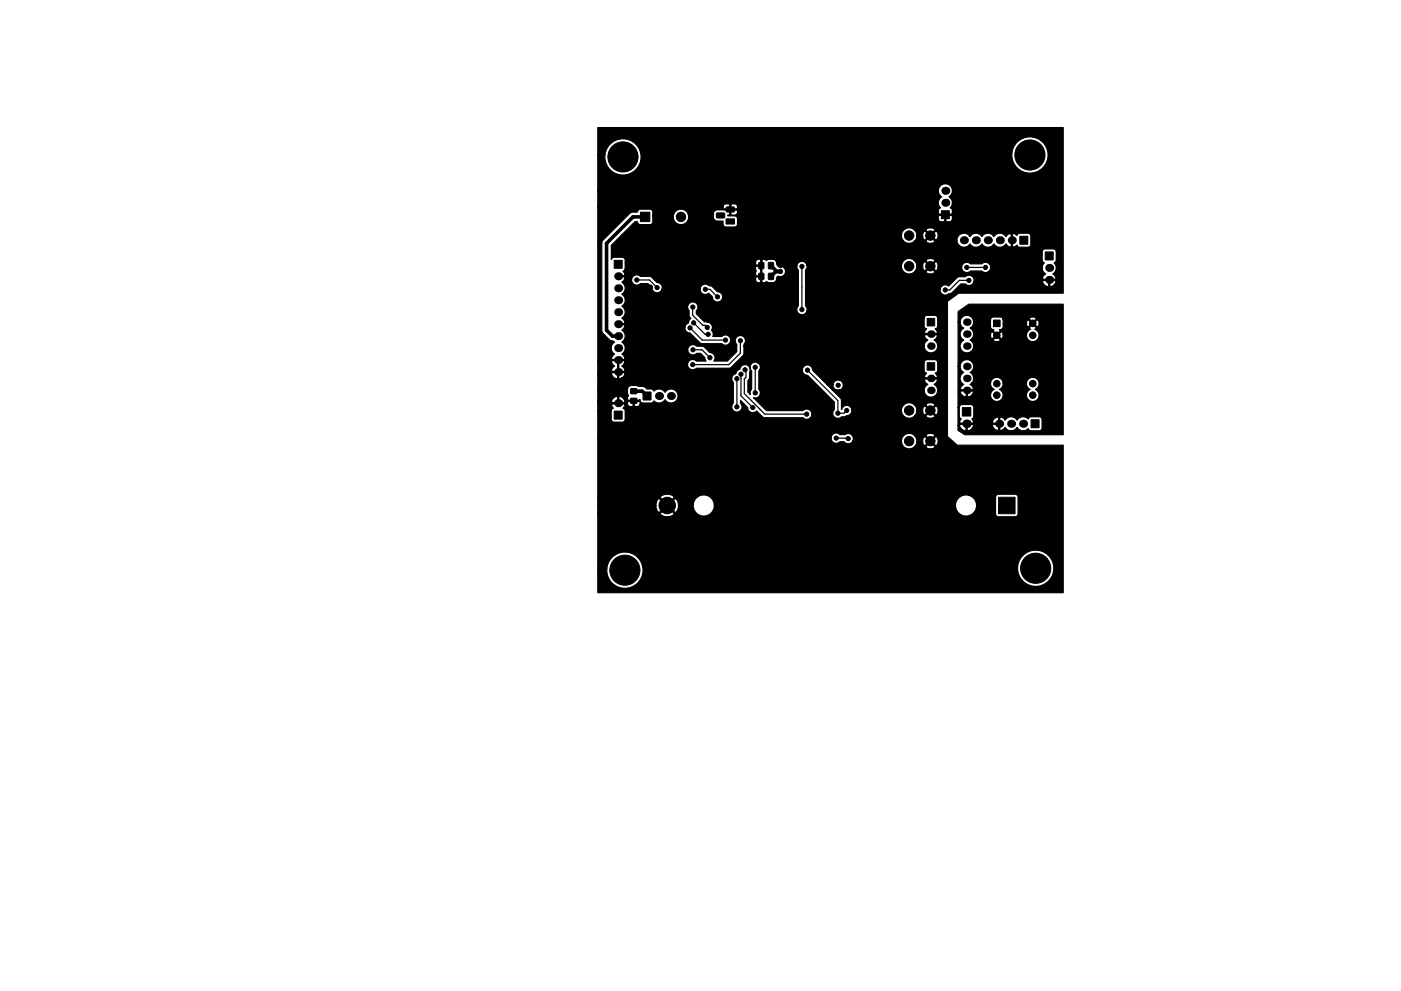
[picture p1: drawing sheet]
<svg xmlns="http://www.w3.org/2000/svg" width="297mm" height="210mm" viewBox="0 0 297 210" stroke-linecap="round" stroke-linejoin="round" font-family="sans-serif">
<g fill="#000">
<circle cx="131.1" cy="58.6" r=".85"/>
<circle cx="200.4" cy="40.5" r=".85"/>
<circle cx="200.4" cy="43" r=".85"/>
<circle cx="204.4" cy="51" r=".85"/>
<circle cx="206.9" cy="51" r=".85"/>
<circle cx="209.4" cy="51" r=".85"/>
<circle cx="212" cy="51" r=".85"/>
<circle cx="214.5" cy="51" r=".85"/>
<circle cx="222.5" cy="56.8" r=".85"/>
<circle cx="222.5" cy="59.4" r=".85"/>
<circle cx="131.1" cy="63.7" r=".85"/>
<circle cx="131.1" cy="68.8" r=".85"/>
<circle cx="131.1" cy="71.3" r=".85"/>
<circle cx="131.1" cy="66.2" r=".85"/>
<circle cx="131.1" cy="73.9" r=".85"/>
<circle cx="131.1" cy="61.2" r=".85"/>
<circle cx="131.1" cy="78.9" r=".85"/>
<circle cx="131.1" cy="76.4" r=".85"/>
<circle cx="197.4" cy="70.9" r=".8"/>
<circle cx="197.4" cy="73.4" r=".8"/>
<circle cx="205" cy="68.3" r=".8"/>
<circle cx="205" cy="70.9" r=".8"/>
<circle cx="205" cy="73.4" r=".8"/>
<circle cx="205" cy="77.7" r=".8"/>
<circle cx="131.1" cy="85.5" r=".85"/>
<circle cx="139.7" cy="84" r=".85"/>
<circle cx="142.3" cy="84" r=".85"/>
<circle cx="197.4" cy="80.3" r=".8"/>
<circle cx="197.4" cy="82.8" r=".8"/>
<circle cx="204.9" cy="89.9" r=".9"/>
<circle cx="205" cy="82.8" r=".8"/>
<circle cx="205" cy="80.3" r=".8"/>
<circle cx="211.8" cy="89.9" r=".85"/>
<circle cx="214.4" cy="89.9" r=".85"/>
<circle cx="216.9" cy="89.9" r=".85"/>
</g>
<g fill="#000" stroke="#000" stroke-width=".21">
<path d="M130.2 55.2h1.7v1.7h-1.7zM135.8 45h2v2h-2zM151.9 45.2h1.6l.2 .2-.1 .7-.2 .2-1.4-.1-.1-.2zM154 44l1.6-.1 .1 .2v.7l-.2 .2h-1.4l-.2-.3zM153.9 46.4h1.8v1.1h-1.8zM160.9 55.7h1v1.3h-1zM160.9 58h1v1.3h-1zM163 55.7h1l-.1 1.3h-1zM163 58h1l-.1 1.3h-1zM199.6 44.7h1.7v1.7h-1.7zM216.2 50.1h1.7v1.7h-1.7zM221.6 53.4h1.7v1.7h-1.7z"/>
<path d="M196.6 67.5h1.6v1.6h-1.6zM196.6 76.9h1.6v1.6h-1.6zM210.6 67.9h1.4v1.4h-1.4zM130.2 87.2h1.7v1.7h-1.7zM133.7 82.5h1.3v1h-1.2zM133.7 84.5h1.3v1l-1.2 .1zM136.3 83.2h1.7v1.7h-1.7zM204 86.5h1.8v1.8h-1.8zM218.6 89.1h1.7v1.7h-1.7zM211.7 105.5h3.5v3.5h-3.5z"/>
<circle cx="132.1" cy="33.3" r="3.2"/>
<circle cx="218.4" cy="32.9" r="3.2"/>
<circle cx="135" cy="59.4" r=".45"/>
<circle cx="144.4" cy="46" r="1"/>
<circle cx="165.5" cy="56.3" r=".45"/>
<circle cx="165.5" cy="57.6" r=".45"/>
<circle cx="170" cy="56.5" r=".45"/>
<circle cx="187.2" cy="56.4" r=".45"/>
<circle cx="192.8" cy="50" r="1"/>
<circle cx="192.8" cy="56.5" r="1"/>
<circle cx="197.3" cy="50" r="1"/>
<circle cx="197.3" cy="56.5" r="1"/>
<circle cx="197.6" cy="47" r=".45"/>
<circle cx="205" cy="56.7" r=".45"/>
<circle cx="205.4" cy="59.5" r=".45"/>
<circle cx="208.9" cy="56.7" r=".45"/>
<circle cx="213.1" cy="48" r=".45"/>
<circle cx="135.2" cy="78.6" r=".45"/>
<circle cx="137.9" cy="60.9" r=".45"/>
<circle cx="138.3" cy="74.9" r=".45"/>
<circle cx="139.3" cy="61" r=".45"/>
<circle cx="146.3" cy="69.6" r=".45"/>
<circle cx="146.8" cy="79.2" r=".45"/>
<circle cx="146.9" cy="77.4" r=".45"/>
<circle cx="146.9" cy="65.1" r=".45"/>
<circle cx="146.9" cy="74.2" r=".45"/>
<circle cx="147.1" cy="68.5" r=".45"/>
<circle cx="149.5" cy="61.4" r=".45"/>
<circle cx="150" cy="69.5" r=".45"/>
<circle cx="150.1" cy="70.9" r=".45"/>
<circle cx="150.5" cy="75.9" r=".45"/>
<circle cx="152.1" cy="63" r=".45"/>
<circle cx="153.8" cy="72.2" r=".45"/>
<circle cx="154.3" cy="60.5" r=".45"/>
<circle cx="155.7" cy="67.2" r=".45"/>
<circle cx="157" cy="72.3" r=".45"/>
<circle cx="157.1" cy="79.4" r=".45"/>
<circle cx="158" cy="78.5" r=".45"/>
<circle cx="160.1" cy="77.9" r=".45"/>
<circle cx="161" cy="73.1" r=".45"/>
<circle cx="170" cy="65.7" r=".45"/>
<circle cx="170.5" cy="75.8" r=".45"/>
<circle cx="171.2" cy="78.5" r=".45"/>
<circle cx="176.5" cy="76.8" r=".45"/>
<circle cx="200.4" cy="61.5" r=".45"/>
<circle cx="211.3" cy="71.1" r=".7"/>
<circle cx="219" cy="68.6" r=".7"/>
<circle cx="219" cy="71.1" r=".7"/>
<circle cx="135.7" cy="92.2" r=".45"/>
<circle cx="139.8" cy="92.8" r=".45"/>
<circle cx="144.8" cy="89.4" r=".45"/>
<circle cx="150.5" cy="91.9" r=".45"/>
<circle cx="151.7" cy="91.9" r=".45"/>
<circle cx="151.7" cy="85.7" r=".45"/>
<circle cx="152.7" cy="80.9" r=".45"/>
<circle cx="152.9" cy="91.9" r=".45"/>
<circle cx="156.2" cy="80.3" r=".45"/>
<circle cx="156.2" cy="86.3" r=".45"/>
<circle cx="159.6" cy="86.5" r=".45"/>
<circle cx="160.1" cy="83.4" r=".45"/>
<circle cx="163.8" cy="85.6" r=".45"/>
<circle cx="164.5" cy="81.7" r=".45"/>
<circle cx="164.6" cy="92.9" r=".45"/>
<circle cx="170.1" cy="86.5" r=".45"/>
<circle cx="171" cy="87.9" r=".45"/>
<circle cx="171.9" cy="85.6" r=".45"/>
<circle cx="172.4" cy="81.7" r=".45"/>
<circle cx="177.3" cy="93" r=".45"/>
<circle cx="177.6" cy="87.7" r=".45"/>
<circle cx="177.7" cy="81.7" r=".45"/>
<circle cx="179.5" cy="87.1" r=".45"/>
<circle cx="179.6" cy="85.6" r=".45"/>
<circle cx="179.8" cy="93.1" r=".45"/>
<circle cx="180" cy="81.7" r=".45"/>
<circle cx="192.8" cy="87.1" r="1"/>
<circle cx="192.8" cy="93.6" r="1"/>
<circle cx="193.4" cy="80.4" r=".45"/>
<circle cx="197.3" cy="87.1" r="1"/>
<circle cx="197.3" cy="93.6" r="1"/>
<circle cx="211.3" cy="81.4" r=".7"/>
<circle cx="211.3" cy="83.8" r=".7"/>
<circle cx="219" cy="81.4" r=".7"/>
<circle cx="219" cy="83.8" r=".7"/>
<circle cx="141.5" cy="107.2" r="1.75"/>
<circle cx="132.5" cy="121" r="3.2"/>
<circle cx="219.6" cy="120.6" r="3.2"/>
</g>
<path d="M136.8 46h-2.6l-5.6 5.6v18.4l1.3 1.3h1.2M163.5 56.4l1.2 1.2M165.5 57.6h-1l-1 1M134.4 83h1.8l1 1" fill="none" stroke="#000" stroke-width=".76"/>
<g fill="none" stroke="#000" stroke-width=".25">
<path d="M135 59.4h2.7l1.6 1.6M170 56.5v9.2M205 56.7h3.9M205.4 59.5h-2l-2 2h-1M146.3 69.6l2.6 2.6h4.9M146.9 65.1v1.8l2.1 2.1h.5l.5 .5M146.9 74.2h1.9l1.7 1.7M147.1 68.5l2.4 2.4h.6M149.5 61.4h1l1.6 1.6M157 72.3v2.6l-2.5 2.5h-7.6M157.1 79.4v4.6l2.5 2.5M158 78.5l.2 .2v1.4l-.4 .3v3.1l4.4 4.4h8.8"/>
<path d="M160.1 77.9v5.5M171.2 78.5l6.4 6.5v2.7h1.3l.6-.6M156.2 80.3v6M177.3 93l2.5 .1"/>
</g>
<path d="M126.7 27.1h98.7v35.1h-22.1l-2.4 1.8v28.6l2.1 1.9h22.4v31.2h-98.7v-5.1h2v.8a3.8 3.8 0 0 0 4.4 3.4 3.8 3.8 0 0 0 3.1-4.6h79.5v.7a3.9 3.9 0 0 0 5.9 2.9 3.9 3.9 0 0 0 0-6.5 3.9 3.9 0 0 0-5.9 2.9h-79.5v-.3a3.9 3.9 0 0 0-4.1-2.8 3.9 3.9 0 0 0-3.4 3.5h-2v-11.7h13.3l.2 .4a2.4 2.4 0 0 0 2.6 0l.2-.4-1.5-1.5-1.5 1.5h-13.3v-1.6h12.4a1.52 1.52 0 0 0 .7 1.4l1.5-1.5h.3l1.5 1.5 .4-.1 .2-.5 .1-1.1h3.2v.5a2.25 2.25 0 0 0 2.4 2 2.25 2.25 0 0 0 2-2.5h51.2v.5a2.25 2.25 0 0 0 3.3 1.7 2.25 2.25 0 0 0 .3-3.7h4.9v3.5a.64 .64 0 0 0 .6 .6h3.5l.5-.2 .1-.4v-3.5a.64 .64 0 0 0-.6-.6h-3.6l-.4 .2-.1 .4h-4.9a2.24 2.24 0 0 0-3.6 1.5h-51.2v-.4a2.25 2.25 0 0 0-2.4-1.6 2.25 2.25 0 0 0-2 2h-3.2l-.3-1.1-.4-.1-1.5 1.4h-.3l-1.5-1.4a1.58 1.58 0 0 0-.7 1.5h-12.4v-1.7h13.3l1.5 1.5 1.5-1.5-.2-.4a2.4 2.4 0 0 0-2.6 0l-.2 .4h-13.3v-12.7h49.5a1.09 1.09 0 0 0 .6 1 1.09 1.09 0 0 0 1.3-.2l.9 .1a1.09 1.09 0 0 0 1.9-.4h10.2v.4a1.64 1.64 0 0 0 1.1 1.3 1.64 1.64 0 0 0 1.7-.4h2.4l.1 .3 .6 .2 1.1-.2 .1-.3-.9-.9-1 .9h-2.4l.3-.3 .2-.7h1.2a.81 .81 0 0 0 .5 .8l1-.9h.3l1 .9h.3l.2-1-.2-.8-.3-.1-1 1h-.3l-1-1a.94 .94 0 0 0-.5 1.1h-1.2l-.1-.6-.4-.6h2.4l1 .9 .9-.9-.1-.3-.9-.3-.8 .3-.1 .3h-2.4a1.64 1.64 0 0 0-1.7-.5 1.64 1.64 0 0 0-1.1 1.4h-10.2a1.09 1.09 0 0 0-.4-1.2 1.09 1.09 0 0 0-1.3 0l-1.2-.1a1.09 1.09 0 0 0-1.8 .8h-49.5v-5.7h2.9v1.7a.64 .64 0 0 0 .6 .7h1.8l.4-.3 .1-2.2-.4-.5 .1-.1a.67 .67 0 0 0 .2-.8h-2.7v.3l.4 .6-.4 .3-.1 .3h-2.9v-1.6h6.3a.64 .64 0 0 0 .7 .7h.4l.1-.2v-.9h.3v.9l.2 .2 .5-.1a.65 .65 0 0 0 .3-1h-2.3l-.2 .4h-6.3v-.4h2.9l.1 .2h1.2v-1.2h.3v1.2h1.2a1.07 1.07 0 0 0-1.5-1.2 1.12 1.12 0 0 0-1.3 1h-2.9v-2.5h6.3v.8l.3 .5-.3 .3v.5l.2 .1h2.3l.2-.1a.65 .65 0 0 0 .6 .7h1.9l.4-.5a1.49 1.49 0 0 0 2.4-.2 1.49 1.49 0 0 0 2.2 .4 1.49 1.49 0 0 0 0-2.3 1.49 1.49 0 0 0-2.2 .3 1.49 1.49 0 0 0-2.4-.2l-.3-.4-1.2-.1-.7-.5-2.5-.2a.89 .89 0 0 0-.9 .9h-6.3v-3.4h2.9l.4 .6a.81 .81 0 0 0 .9 .4v-1.2h.3v1.2l.2 .1 .4-.2h23.4v.5l.3 .4-.1 4.5a1.09 1.09 0 0 0 .1 1.5 1.09 1.09 0 0 0 1.5 0 1.09 1.09 0 0 0 0-1.5v-.7l1.5 1.6a1.08 1.08 0 0 0 .7 1 1.08 1.08 0 0 0 1.2-.3l1.6 1.4h8.3a1.09 1.09 0 0 0 1.5 0 1.09 1.09 0 0 0 0-1.5 1.09 1.09 0 0 0-1.5 0h-7.8l-2.7-2.7a1.09 1.09 0 0 0 1.3-.5 1.09 1.09 0 0 0-.2-1.3v-3.9l.2-.3h9v.2a1.08 1.08 0 0 0 1.1 1l5.7 5.7v1.6a1.09 1.09 0 0 0 0 1.5 1.09 1.09 0 0 0 1.5 0h.7l.4-.2a1.09 1.09 0 0 0 1.1-1.3h10.5v.4a1.64 1.64 0 0 0 1.1 1.3 1.64 1.64 0 0 0 1.7-.4h2.4l.1 .3 .6 .2 1.1-.2 .1-.3-.9-.9-1 .9h-2.4l.3-.3 .2-.7h1.2a.81 .81 0 0 0 .5 .8l1-.9h.3l1 .9h.3l.2-1-.2-.8-.3-.1-1 1h-.3l-1-1a.94 .94 0 0 0-.5 1.1h-1.2l-.1-.6-.4-.6h2.4l1 .9 .9-.9-.1-.3-.9-.3-.8 .3-.1 .3h-2.4a1.64 1.64 0 0 0-1.7-.5 1.64 1.64 0 0 0-1.1 1.4h-10.5v-.1a1.11 1.11 0 0 0-1.2-.8 1.11 1.11 0 0 0-1 .9v-2.2l-1.8-1.9h19.3l.1 .3a1.44 1.44 0 0 0 2.2 .9 1.44 1.44 0 0 0-.2-2.4l.4-.4a.62 .62 0 0 0 .2-.8h-2.5l-.1 .2 .1 .4 .6 .6-.5 .4-.3 .8h-19.3l-1.2-1.2h1.2a1.09 1.09 0 0 0 1.5 1.2 1.09 1.09 0 0 0 .3-1.9 1.09 1.09 0 0 0-1.7 .5l-.1 .2h-1.2l-3.1-3.2a1.09 1.09 0 0 0-1.1-1 1.09 1.09 0 0 0-1.1 1h-9l.1-.2a1.08 1.08 0 0 0-.6-1.3h35.3v1.8l.2 .3 .4 .2-.5 .6 .1 .4h2.5a.7 .7 0 0 0-.3-1l.3-.2 .2-.3-.1-2.1-.4-.3h-1.7a.64 .64 0 0 0-.7 .6h-35.5a1.09 1.09 0 0 0-1.2 .5 1.09 1.09 0 0 0 .2 1.3v3.9l-.3 .4v.7l-.5-.5v-2.5l.3-.5 .1-1.4a1.13 1.13 0 0 0-.9-1.4 1.13 1.13 0 0 0-1.3 1l-.7 .5a.57 .57 0 0 1-.6 .6l-.3 .7h-23.4l.5-.5 .2-.4-.1-.2h-2.7l-.1 .2h-2.9v-2.5h2.9l.4 .6 .3 .3-.5 .5-.2 .4 .1 .2h1.2v-2.3h.3v2.3h1.2a.96 .96 0 0 0-.6-1.1l.5-.4h13.5a1.09 1.09 0 0 0 .6 1 1.09 1.09 0 0 0 1.2-.2h7.2l2.8-2.8 .1-1.9h38.2a1.44 1.44 0 0 0 2.2 1.3 1.44 1.44 0 0 0-.1-2.5l.4-.4a.62 .62 0 0 0 .2-.8h-2.5l-.1 .2 .1 .4 .6 .6-.5 .4-.3 .8h-38.2l.1-.4a1.09 1.09 0 0 0-.1-1.5 1.09 1.09 0 0 0-1.5 0 1.09 1.09 0 0 0 0 1.6v1.5l-2 2h-2.8a1.09 1.09 0 0 0 .1-1.2 1.09 1.09 0 0 0-1-.6l-1.4-1.3-1.5-.1a1.09 1.09 0 0 0-1.5 .1 1.09 1.09 0 0 0 .1 1.5 1.09 1.09 0 0 0 1.5 0h.8l.9 .9 .3 .7h-2.1a1.09 1.09 0 0 0-1.1-.3 1.09 1.09 0 0 0-.7 1h-13.5l.2-.5-.1-.3h-2.7l-.1 .3h-2.9v-25.2l.9 .1v18.5l.3 .6 1.2 1.2 .9 .3 .2 .3a1.49 1.49 0 0 0 .1 2.5l-.3 .3a.67 .67 0 0 0-.3 .9h2.7l.1-.4-.6-.8a1.49 1.49 0 0 0-.1-2.5 1.48 1.48 0 0 0 0-2.6l.6-.5h12.8v.2a1.08 1.08 0 0 0 1.1 1l2.3 2.2 4.5 .1a1.09 1.09 0 0 0 1.5-.1 1.09 1.09 0 0 0 0-1.5 1.09 1.09 0 0 0-1.5 0h-2l.1-.8-.4-.5a1.16 1.16 0 0 0 .1-1.2 1.16 1.16 0 0 0-1.1-.6h-.5l-.7-.8h47.3v1.8l.2 .3 .4 .2-.5 .6 .1 .4h2.5a.7 .7 0 0 0-.3-1l.3-.2 .2-.3-.1-2.1-.4-.3h-1.7a.64 .64 0 0 0-.7 .6h-47.3l-1-.9 .1-.8a1.09 1.09 0 0 0-.1-1.5 1.09 1.09 0 0 0-1.5 .1 1.09 1.09 0 0 0 0 1.5v1.1l.4 .6-.4 .4-.1 .5-.5 .4-.3 .6h-12.8l.1-.4-.1-.2h-1.5v-.3h1.5a.96 .96 0 0 0-.6-1.1 1.48 1.48 0 0 0 0-2.5 1.48 1.48 0 0 0 0-2.6 1.48 1.48 0 0 0 0-2.5l.6-.6h1.5v.2a1.09 1.09 0 0 0 .7 .9 1.09 1.09 0 0 0 1.2-.2h1.6l.8 .8a1.08 1.08 0 0 0 1 1.1 1.08 1.08 0 0 0 1.2-.8h8v.2a1.09 1.09 0 0 0 .7 .9 1.09 1.09 0 0 0 1.2-.2l.7 .9a1.09 1.09 0 0 0 1.2 1 1.09 1.09 0 0 0 1-1.1 1.09 1.09 0 0 0-1.1-1.1l-1.2-1.2-.4-.1a1.43 1.43 0 0 0-1.7-.1l-.4 .8h-8v-.2a1.08 1.08 0 0 0-1.1-1.2l-.6-.6h21.5a.65 .65 0 0 0 .4 .6 .65 .65 0 0 0 .7-.1v-1h-.9l-.2 .1v.4h-21.5l-.9-.6-2-.1a1.09 1.09 0 0 0-1.2-.2 1.09 1.09 0 0 0-.7 .9h-1.5l.1-.3-.1-.3-1.5 .1v-.3h1.5l.1-.4-.4-.6 .4-.4h27.7l.2 .4-.2 .9 .2 .1h.9v-2h-.9l-.2 .1v.5h-27.7l.1-1.4h27.6v.4l.2 .1h.9v-1h.2v4.6l.2 .2h.4a.49 .49 0 0 1 .9 0h.8a.92 .92 0 0 0 .9-1.1l.4-.3a1.09 1.09 0 0 0 1.4-1 1.09 1.09 0 0 0-1.4-1l-.1-.2h3.9l.1 .5 .3 .4-.1 7.7a1.09 1.09 0 0 0 .1 1.5 1.09 1.09 0 0 0 1.5-.1 1.09 1.09 0 0 0 0-1.5v-3.5h28.5a1.17 1.17 0 0 0 .7 1.1 1.17 1.17 0 0 0 1.3-.2l.6-.2 1.8-1.9 1 .1a1.09 1.09 0 0 0 1.8-.6h14.5l.4 .7a.81 .81 0 0 0 .9 .3v-1.2h.3v1.2l.2 .1 .5-.2 .4-.5 .2-.4-.1-.2h-2.7l-.1 .2h-14.5a1.08 1.08 0 0 0-.5-1.2 1.08 1.08 0 0 0-1.3 .2l-1.7 .1-1.9 1.9a1.09 1.09 0 0 0-1.8 .7h-28.5v-4.1l.3-.4v-.6h20v.3a1.64 1.64 0 0 0 1.1 1.4 1.64 1.64 0 0 0 1.7-.4h2.4l.1 .3 .6 .2 1.1-.2 .1-.3-.9-.9-1 .9h-2.4l.3-.3 .2-.8h1.2a.81 .81 0 0 0 .5 .9l1-.9h.3l1 .9 .3-.1 .2-.7h5a1.09 1.09 0 0 0 .6 1.1 1.09 1.09 0 0 0 1.3-.2l2.4 .1a1.09 1.09 0 0 0 1.8-.8h11l.2 .9 .5 .4-.5 .5-.2 .4 .1 .3h2.7a.96 .96 0 0 0-.6-1.2 1.48 1.48 0 0 0 .3-2.3l.4-.5v-1.9a.64 .64 0 0 0-.6-.6h-1.8l-.4 .3-.1 2.2 .4 .5-.3 .5-.1 .5h-11v-.2a1.09 1.09 0 0 0-.7-.9 1.09 1.09 0 0 0-1.1 .3l-2.5-.1a1.09 1.09 0 0 0-1.8 .7h-5v-.2a.81 .81 0 0 0-.5-.9l-1 1h-.3l-1-1-.2 .1-.3 .9h-1.2l-.1-.5-.4-.7h2.4l1 1 .9-1a1.15 1.15 0 0 0-1.9 0h-2.4l-.1-.1a1.64 1.64 0 0 0-2.7 1.1l-20-.1a1.09 1.09 0 0 0-1.2-.8 1.09 1.09 0 0 0-1 1h-3.9l-.3-.3a.93 .93 0 0 0-.9-1.1h-.8a.49 .49 0 0 1-.9 0l-.8 .2a.65 .65 0 0 0-.7-.1 .65 .65 0 0 0-.4 .6h-27.6v-.5a.64 .64 0 0 0-.7-.6h-1.8l-.5 .4v-2.9l2.2-2.3h59.3v.3a1.64 1.64 0 0 0 1.1 1.4 1.64 1.64 0 0 0 1.7-.4h2.4l.1 .3 .9 .2 .8-.2 .1-.3-.1-.1h4.8v.3a1.49 1.49 0 0 0 1.2 1.1 1.49 1.49 0 0 0 1.5-.7 1.49 1.49 0 0 0 2.6 0 1.49 1.49 0 0 0 2.5 0 1.49 1.49 0 0 0 2.6 0l.2 .4a.67 .67 0 0 0 .9 .2v-2.6h.3v2.6l.3 .1 .6-.4 .5 .4 1.8 .1a.64 .64 0 0 0 .7-.7l-.1-1.8-.2-.4-2.2-.1-.5 .5-.1-.1a.93 .93 0 0 0-1.1-.2 .96 .96 0 0 0-1.1 .5 1.49 1.49 0 0 0-2.6 0 1.49 1.49 0 0 0-2.5 0 1.49 1.49 0 0 0-2.6 0 1.49 1.49 0 0 0-1.6-.7 1.49 1.49 0 0 0-1.1 1.5h-4.8l-.8-.8-1 .9h-2.4l.3-.3 .2-.8h1.2a.81 .81 0 0 0 .5 .9l1-.9h.3l1 .9 .3-.1 .2-.9-.2-.8-.3-.1-1 1h-.3l-1-1a.94 .94 0 0 0-.5 1h-1.2l-.1-.5-.4-.7h2.4l1 1 .9-1-.1-.2-.9-.3-.8 .3-.1 .2h-2.4a1.64 1.64 0 0 0-1.7-.4 1.64 1.64 0 0 0-1.1 1.4h-59.3l2.8-2.8h.5l.2 .5 .4 .1 2.1 .1a.64 .64 0 0 0 .6-.7v-1.1h4.3a1.64 1.64 0 0 0 1.9 1.7 1.64 1.64 0 0 0 1.3-2.2h5.3v.6a.91 .91 0 0 0 .9 .9h1.2v.6a.64 .64 0 0 0 .6 .7l2.2-.1 .3-.4v-1.3h42.5a.64 .64 0 0 0 .7 .7l.5-.1 .2-.1v-1.2h.3v1.2l.1 .1h.7l.3-.1 .2-.4v-.7l-.1-.1h-2.7l-.2 .1v.6h-42.5l-.2-.4-.3-.2h-1.6v-.2l.4-.1v-.9h.3v.9l.1 .1h.6a.64 .64 0 0 0 .6-.3 .64 .64 0 0 0-.1-.7l-4.1-.1a.91 .91 0 0 0-.9 .9h-5.3l-.1-.2a1.64 1.64 0 0 0-1.7-.8 1.64 1.64 0 0 0-1.4 1.5h-4.3v-.9a.64 .64 0 0 0-.6-.6h-2.1l-.4 .2-.2 .4h-1.1l-.4 .2-5.7 5.7-.3 .7h-.9v-7.7h26.6l.2 .4h1.2v-.9h.3v.9h1.2a.64 .64 0 0 0 .1-.7 .64 .64 0 0 0-.6-.3h-.6l-.1 .1-1.2-.1-.3 .1-.2 .5h-26.6v-3.4h72.2l.3 .8 .5 .5a1.48 1.48 0 0 0-.3 2.3l-.4 .5-.1 .7 .2 .1h2.7l.1-.1v-.7l-.4-.5a1.49 1.49 0 0 0-.3-2.3 1.49 1.49 0 0 0 0-2.6 1.49 1.49 0 0 0-2.3 1.3h-72.2v-7.6h1.5v.8a3.8 3.8 0 0 0 4.5 3.4 3.8 3.8 0 0 0 3.1-4.6h78.7v.8a3.9 3.9 0 0 0 5.9 2.9 3.9 3.9 0 0 0 0-6.6 3.9 3.9 0 0 0-5.9 2.9h-78.7v-.3a3.9 3.9 0 0 0-4.1-2.7 3.9 3.9 0 0 0-3.5 3.4h-1.5zM203.1 66.1l2.3-1.6h20v27.7h-20.9l-1.4-.9v-1h.3l.5 .7a.71 .71 0 0 0 .9 .3v-1.3h.3v1.3l.2 .1 .7-.4 .4-.7h4l.4 .7 .7 .4 .2-.2v-1.2h-1.2l-.1 .3h-4l-.1-.3h-2.7l-.2 .3h-.3v-3.8h.3v1.9l.4 .5-.4 .6 .2 .3h2.7l.1-.2h4l.1 .2h1.2v-1.2h.3v2.6l.3 .1 .8-.6a1.49 1.49 0 0 0 2.5 0 1.49 1.49 0 0 0 2.4 .2l.5 .5h1.8a.64 .64 0 0 0 .6-.6v-1.9l-.2-.4-2.2-.1-.5 .5a1.5 1.5 0 0 0-2.4 .2 1.49 1.49 0 0 0-2.5 0l-.3-.3a.93 .93 0 0 0-1.1-.2 1.08 1.08 0 0 0-1.3 1h-4l-.4-.7 .5-.5-.1-2.3-.4-.3h-2a.64 .64 0 0 0-.6 .7h-.3v-3.3h.5l.3 .6a.77 .77 0 0 0 1 .3v-1.1h.2v1.1l.2 .1 .8-.4 .3-.6-.1-.2h-2.6l-.1 .2h-.5v-5.5h.5l.2 .8 .5 .5a1.43 1.43 0 0 0 0 2.6l-.4 .3a.62 .62 0 0 0-.2 .8h2.6l.1-.2-.2-.4-.5-.5 .3-.3h4l.2 .7 .6 .6a1.34 1.34 0 0 0-.5 2.1 1.34 1.34 0 0 0 2.1 0 1.34 1.34 0 0 0-.5-2.1l.6-.6 .2-.7h4.9l.2 .7 .5 .7a1.34 1.34 0 0 0-.4 2 1.34 1.34 0 0 0 2.1-.1 1.34 1.34 0 0 0-.5-2 1.34 1.34 0 0 0 .2-2.3 1.34 1.34 0 0 0-2.1 1h-4.9l-.1-.3a1.34 1.34 0 0 0-1.4-.9 1.34 1.34 0 0 0-1.2 1.2h-4l.2-.2a1.43 1.43 0 0 0-.5-2.1 1.44 1.44 0 0 0 0-2.5 1.44 1.44 0 0 0-2.1 1.2h-.5v-9.4h.5l.2 .8 .5 .5-.1 .1a1.44 1.44 0 0 0 .1 2.5 1.44 1.44 0 0 0-.4 2.1 1.44 1.44 0 0 0 2.2 0 1.44 1.44 0 0 0-.4-2.1l4.9-.1 .1 .2 .7 .2 .6-.2 .1-.2-.8-.8-.7 .8h-4.8l.6-.9h3.6l.2 .6 .2 .1 .8-.8h.3l.8 .8a.71 .71 0 0 0 .4-.9h4.9v.3a1.34 1.34 0 0 0 2.2 .9 1.34 1.34 0 0 0-.4-2.3l.2-.1 .1-.3-.7-.7-.8 .7 .1 .3 .2 .1-.6 .4-.3 .7h-4.9l-.2-.5-.2-.1-.8 .7h-.3l-.8-.7a.7 .7 0 0 0-.4 .8h-3.6l-.1-.9-.6-.7 .6-.7 .1-1h3.6v1.5a.65 .65 0 0 0 .7 .5l-.1 .3 .7 .8 .8-.8-.2-.3a.66 .66 0 0 0 .8-.6v-.6h4.9a.54 .54 0 0 0 .4 .6l.8-.7h.3l.8 .7h.2l.2-.8-.2-.6h-.2l-.8 .7h-.3l-.8-.7a.7 .7 0 0 0-.4 .8h-4.9l-.1-1h5.6l.8 .7 .7-.7-.1-.3-.7-.1-.6 .1-.1 .3h-5.6l-.4-.4h-1.6a.64 .64 0 0 0-.6 .6l-3.7-.1a1.44 1.44 0 0 0-1.6-.9 1.44 1.44 0 0 0-1.1 1.4h-.5z" fill="#000" stroke="#000" stroke-width=".25"/>
</svg>
